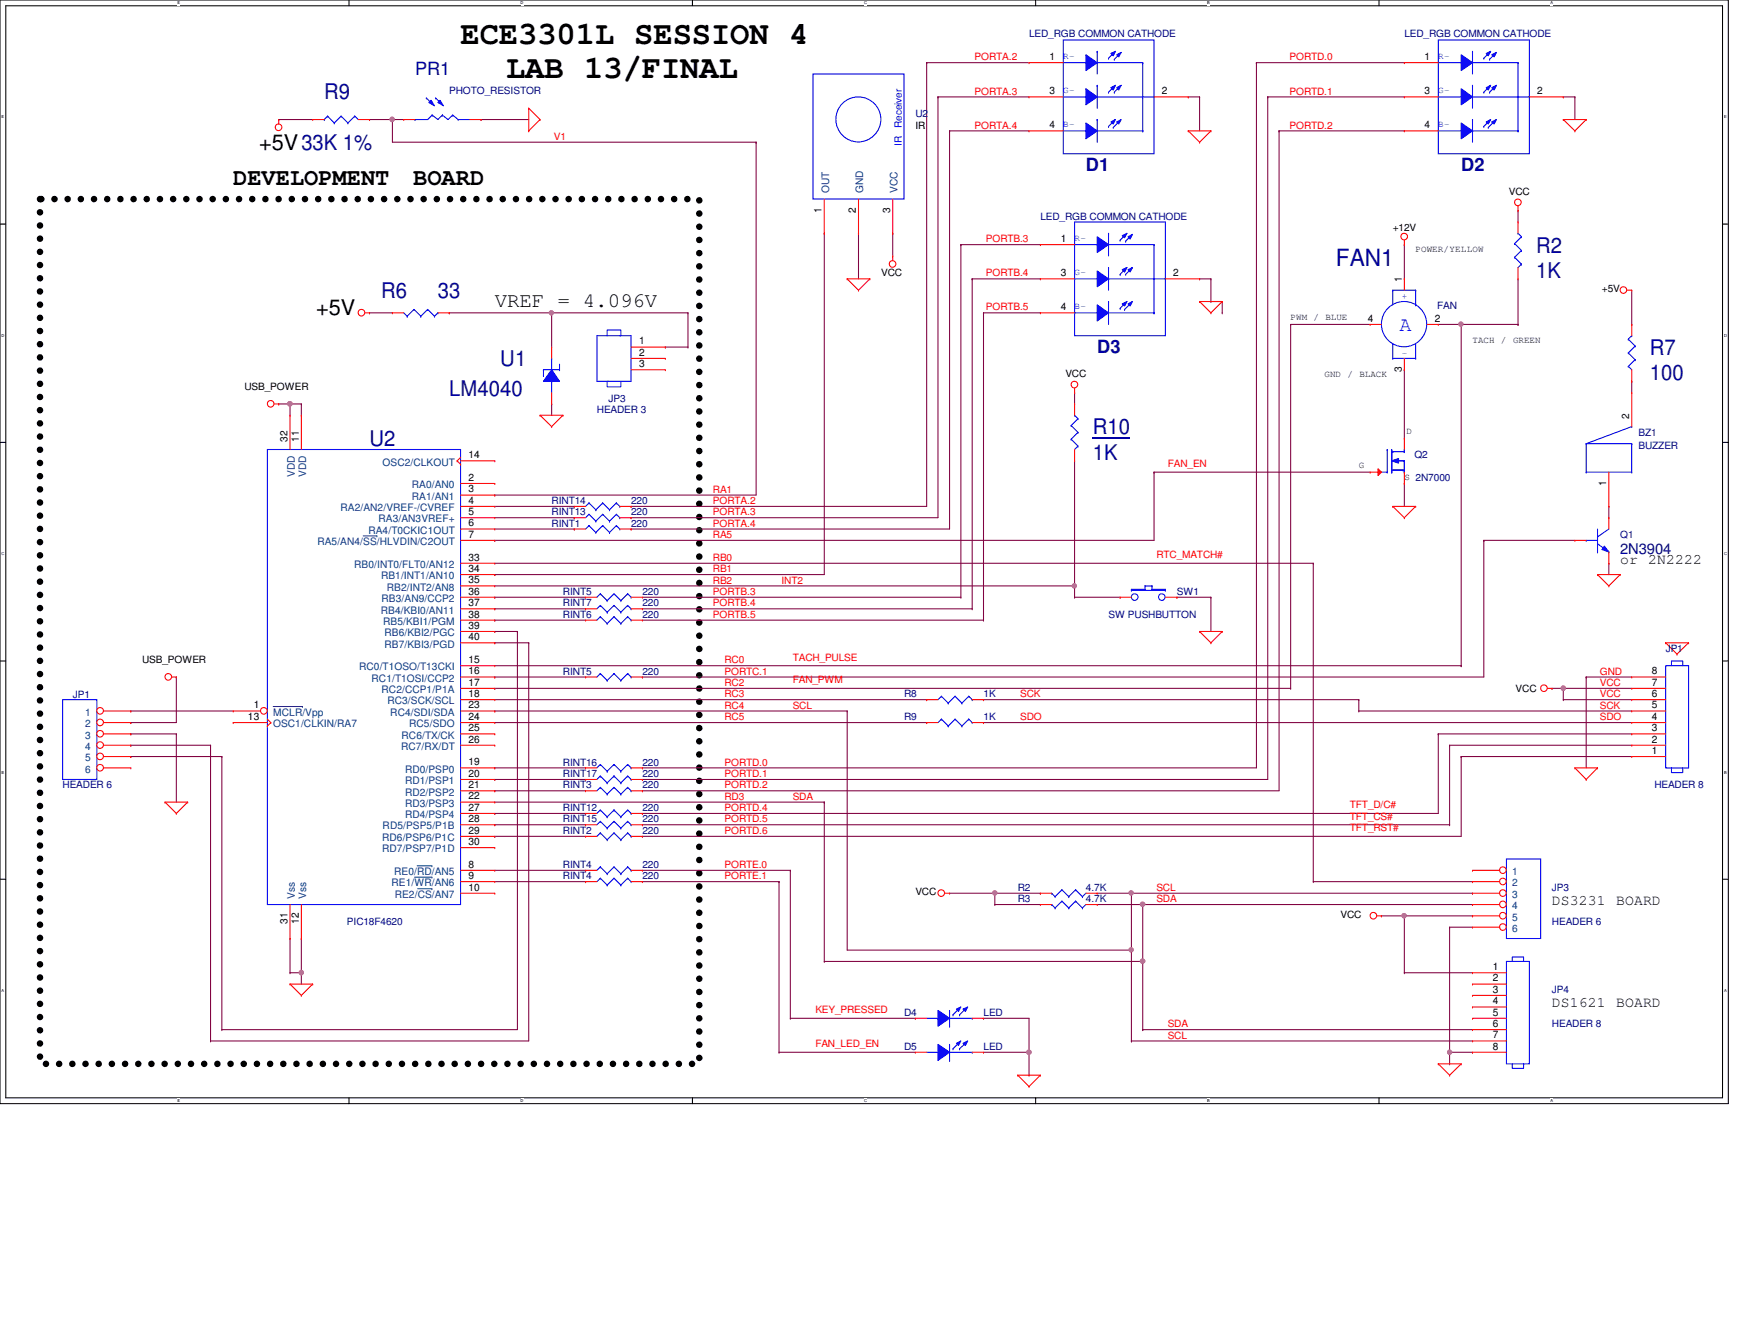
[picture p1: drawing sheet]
<svg xmlns="http://www.w3.org/2000/svg" width="279mm" height="216mm" viewBox="0 0 279 216" stroke-linecap="round" stroke-linejoin="round" font-family="sans-serif">
<defs><g id="words">
<g font-size="5.2">
<text x="74.1" y="7.1">ECE3301L SESSION 4</text>
<text x="81.4" y="12.6">LAB 13/FINAL</text>
</g>
<g font-size="3.8">
<text x="37.5" y="29.8">DEVELOPMENT</text>
<text x="66.5" y="29.8">BOARD</text>
</g>
<text font-size="3.8" fill="#000080" x="214.9" y="42.7">FAN1</text>
<g font-size="3.5" fill="#000080">
<text x="52.2" y="15.9">R9</text>
<text x="247.1" y="40.6">R2</text>
<text x="61.3" y="47.9">R6</text>
<text x="70.4" y="47.9">33</text>
<text x="247.1" y="44.6">1K</text>
<text x="80.5" y="58.9">U1</text>
<text x="265.4" y="57.1">R7</text>
<text x="72.3" y="63.6">LM4040</text>
<text x="265.4" y="61.1">100</text>
<text x="59.4" y="71.7">U2</text>
<text x="175.8" y="69.8">R10</text>
<text x="175.8" y="73.9">1K</text>
</g>
<g font-size="3.5">
<text x="41.7" y="24.1">+5V33K 1%</text>
<text x="50.8" y="50.7">+5V</text>
</g>
<text font-size="3.3" x="79.6" y="49.3">VREF = 4.096V</text>
<text font-size="3.3" fill="#00f" x="225.1" y="53.2">A</text>
<g font-size="2.9" fill="#000080">
<text x="66.8" y="12">PR1</text>
<text x="174.7" y="27.4">D1</text>
<text x="235" y="27.4">D2</text>
<text x="176.5" y="56.7">D3</text>
</g>
<text font-size="2.4" fill="#000080" x="260.6" y="89.1">2N3904</text>
<g font-size="2.4">
<text x="260.6" y="90.6">or</text>
<text x="265.1" y="90.6">2N2222</text>
<text x="249.6" y="145.5">DS3231</text>
<text x="260" y="145.5">BOARD</text>
<text x="249.6" y="161.9">DS1621</text>
<text x="260" y="161.9">BOARD</text>
</g>
<g font-size="1.7">
<text x="168.8" y="9.7">1</text>
<text x="229.2" y="9.7">1</text>
<text x="168.8" y="15.2">3</text>
<text x="186.9" y="15.2">2</text>
<text x="229.2" y="15.2">3</text>
<text x="247.3" y="15.2">2</text>
<text x="168.8" y="20.6">4</text>
<text x="229.2" y="20.6">4</text>
<text x="132.2" y="34.2" transform="rotate(-90 132.2 34.2)">1</text>
<text x="137.7" y="34.2" transform="rotate(-90 137.7 34.2)">2</text>
<text x="143.2" y="34.2" transform="rotate(-90 143.2 34.2)">3</text>
<text x="170.6" y="38.9">1</text>
<text x="170.6" y="44.4">3</text>
<text x="188.7" y="44.4">2</text>
<text x="225.5" y="45.4" transform="rotate(-90 225.5 45.4)">1</text>
<text x="170.6" y="49.9">4</text>
<text x="220" y="51.7">4</text>
<text x="230.8" y="51.7">2</text>
<text x="102.8" y="55.4">1</text>
<text x="102.8" y="57.2">2</text>
<text x="102.8" y="59">3</text>
<text x="225.5" y="59.8" transform="rotate(-90 225.5 59.8)">3</text>
<text x="46.2" y="71" transform="rotate(-90 46.2 71)">32</text>
<text x="48" y="71" transform="rotate(-90 48 71)">11</text>
<text x="262" y="67.3" transform="rotate(-90 262 67.3)">2</text>
<text x="75.4" y="77.3">2</text>
<text x="75.4" y="73.7">14</text>
<text x="75.4" y="79.2">3</text>
<text x="75.4" y="81">4</text>
<text x="75.4" y="82.8">5</text>
<text x="258.4" y="78.1" transform="rotate(-90 258.4 78.1)">1</text>
<text x="75.4" y="84.6">6</text>
<text x="75.4" y="86.4">7</text>
<text x="75.4" y="90.1">33</text>
<text x="75.4" y="91.9">34</text>
<text x="75.4" y="93.8">35</text>
<text x="75.4" y="95.6">36</text>
<text x="75.4" y="97.5">37</text>
<text x="75.4" y="99.3">38</text>
<text x="75.4" y="101.1">39</text>
<text x="75.4" y="102.9">40</text>
<text x="75.4" y="106.6">15</text>
<text x="40.8" y="113.9">1</text>
<text x="75.4" y="113.9">23</text>
<text x="75.4" y="112.1">18</text>
<text x="75.4" y="110.2">17</text>
<text x="75.4" y="108.4">16</text>
<text x="265.7" y="113.9">5</text>
<text x="265.7" y="112.1">6</text>
<text x="265.7" y="110.2">7</text>
<text x="265.7" y="108.4">8</text>
<text x="39.9" y="115.7">13</text>
<text x="75.4" y="119.4">26</text>
<text x="75.4" y="117.6">25</text>
<text x="75.4" y="115.7">24</text>
<text x="265.7" y="119.4">2</text>
<text x="265.7" y="117.6">3</text>
<text x="265.7" y="115.7">4</text>
<text x="75.4" y="123">19</text>
<text x="75.4" y="124.9">20</text>
<text x="265.7" y="121.2">1</text>
<text x="75.4" y="126.7">21</text>
<text x="75.4" y="128.5">22</text>
<text x="75.4" y="130.3">27</text>
<text x="75.4" y="132.2">28</text>
<text x="75.4" y="134">29</text>
<text x="75.4" y="135.8">30</text>
<text x="75.4" y="139.5">8</text>
<text x="75.4" y="141.3">9</text>
<text x="75.4" y="143.2">10</text>
<text x="46.2" y="148.5" transform="rotate(-90 46.2 148.5)">31</text>
<text x="48" y="148.5" transform="rotate(-90 48 148.5)">12</text>
<text x="240.1" y="156">1</text>
<text x="240.1" y="157.8">2</text>
<text x="240.1" y="159.6">3</text>
<text x="240.1" y="161.5">4</text>
<text x="240.1" y="163.3">5</text>
<text x="240.1" y="165.1">6</text>
<text x="240.1" y="166.9">7</text>
<text x="240.1" y="168.7">8</text>
</g>
<g font-size="1.7" fill="#004080">
<text x="133.3" y="31.1" transform="rotate(-90 133.3 31.1)">OUT</text>
<text x="138.9" y="31.1" transform="rotate(-90 138.9 31.1)">GND</text>
<text x="144.4" y="31.1" transform="rotate(-90 144.4 31.1)">VCC</text>
<text x="47.4" y="76.7" transform="rotate(-90 47.4 76.7)">VDD</text>
<text x="49.2" y="76.7" transform="rotate(-90 49.2 76.7)">VDD</text>
<text x="61.6" y="74.8">OSC2/CLKOUT</text>
<text x="54.8" y="82.2">RA2/AN2/VREF-/CVREF</text>
<text x="60.9" y="84">RA3/AN3VREF+</text>
<text x="66.3" y="78.5">RA0/AN0</text>
<text x="66.3" y="80.3">RA1/AN1</text>
<text x="51.1" y="87.6">RA5/AN4/SS/HLVDIN/C2OUT</text>
<text x="59.3" y="85.8">RA4/T0CKIC1OUT</text>
<text x="57" y="91.3">RB0/INT0/FLT0/AN12</text>
<text x="61.3" y="93.1">RB1/INT1/AN10</text>
<text x="62.2" y="95">RB2/INT2/AN8</text>
<text x="61.3" y="98.6">RB4/KBI0/AN11</text>
<text x="61.4" y="96.8">RB3/AN9/CCP2</text>
<text x="61.6" y="100.5">RB5/KBI1/PGM</text>
<text x="57.8" y="107.8">RC0/T1OSO/T13CKI</text>
<text x="61.8" y="102.3">RB6/KBI2/PGC</text>
<text x="61.8" y="104.1">RB7/KBI3/PGD</text>
<text x="59.8" y="109.6">RC1/T1OSI/CCP2</text>
<text x="61.4" y="111.4">RC2/CCP1/P1A</text>
<text x="62.3" y="113.2">RC3/SCK/SCL</text>
<text x="13.7" y="115.1">1</text>
<text x="13.7" y="116.9">2</text>
<text x="13.7" y="118.7">3</text>
<text x="43.9" y="115.1">MCLR/Vpp</text>
<text x="43.9" y="116.9">OSC1/CLKIN/RA7</text>
<text x="62.8" y="115.1">RC4/SDI/SDA</text>
<text x="64.6" y="118.7">RC6/TX/CK</text>
<text x="65.8" y="116.9">RC5/SDO</text>
<text x="13.7" y="120.6">4</text>
<text x="13.7" y="122.4">5</text>
<text x="13.7" y="124.2">6</text>
<text x="64.5" y="120.6">RC7/RX/DT</text>
<text x="65.2" y="124.2">RD0/PSP0</text>
<text x="65.2" y="126.1">RD1/PSP1</text>
<text x="65.2" y="127.9">RD2/PSP2</text>
<text x="65.2" y="129.7">RD3/PSP3</text>
<text x="65.2" y="131.5">RD4/PSP4</text>
<text x="61.5" y="135.2">RD6/PSP6/P1C</text>
<text x="61.5" y="137">RD7/PSP7/P1D</text>
<text x="61.6" y="133.3">RD5/PSP5/P1B</text>
<text x="63" y="142.5">RE1/WR/AN6</text>
<text x="63.4" y="140.7">RE0/RD/AN5</text>
<text x="243.2" y="140.7">1</text>
<text x="243.2" y="142.5">2</text>
<text x="47.4" y="144.5" transform="rotate(-90 47.4 144.5)">Vss</text>
<text x="49.2" y="144.5" transform="rotate(-90 49.2 144.5)">Vss</text>
<text x="63.5" y="144.4">RE2/CS/AN7</text>
<text x="243.2" y="144.4">3</text>
<text x="243.2" y="146.2">4</text>
<text x="243.2" y="148">5</text>
<text x="243.2" y="149.8">6</text>
</g>
<g font-size="1.6" fill="#f00">
<text x="156.8" y="9.7">PORTA.2</text>
<text x="207.4" y="9.7">PORTD.0</text>
<text x="156.8" y="15.2">PORTA.3</text>
<text x="207.4" y="15.2">PORTD.1</text>
<text x="89.1" y="22.5">V1</text>
<text x="156.8" y="20.7">PORTA.4</text>
<text x="207.4" y="20.7">PORTD.2</text>
<text x="158.6" y="38.9">PORTB.3</text>
<text x="158.6" y="44.4">PORTB.4</text>
<text x="158.6" y="49.9">PORTB.5</text>
<text x="187.8" y="75.1">FAN_EN</text>
<text x="114.7" y="81">PORTA.2</text>
<text x="114.7" y="82.8">PORTA.3</text>
<text x="114.7" y="79.2">RA1</text>
<text x="114.7" y="84.7">PORTA.4</text>
<text x="114.7" y="86.5">RA5</text>
<text x="186" y="89.7">RTC_MATCH#</text>
<text x="114.7" y="92">RB1</text>
<text x="114.7" y="95.6">PORTB.3</text>
<text x="114.7" y="93.8">RB2</text>
<text x="114.7" y="90.2">RB0</text>
<text x="125.7" y="93.8">INT2</text>
<text x="114.7" y="97.5">PORTB.4</text>
<text x="114.7" y="99.3">PORTB.5</text>
<text x="116.5" y="106.6">RC0</text>
<text x="127.5" y="106.2">TACH_PULSE</text>
<text x="116.5" y="112.1">RC3</text>
<text x="116.5" y="108.5">PORTC.1</text>
<text x="116.5" y="113.9">RC4</text>
<text x="116.5" y="110.3">RC2</text>
<text x="127.5" y="113.9">SCL</text>
<text x="127.5" y="109.9">FAN_PWM</text>
<text x="164.1" y="112.1">SCK</text>
<text x="257.3" y="113.9">SCK</text>
<text x="257.3" y="112.1">VCC</text>
<text x="257.3" y="108.5">GND</text>
<text x="257.3" y="110.3">VCC</text>
<text x="116.5" y="115.8">RC5</text>
<text x="164.1" y="115.8">SDO</text>
<text x="257.3" y="115.8">SDO</text>
<text x="116.5" y="123.1">PORTD.0</text>
<text x="116.5" y="124.9">PORTD.1</text>
<text x="116.5" y="130.4">PORTD.4</text>
<text x="116.5" y="126.7">PORTD.2</text>
<text x="116.5" y="128.6">RD3</text>
<text x="127.5" y="128.6">SDA</text>
<text x="217.1" y="130">TFT_D/C#</text>
<text x="217.1" y="131.8">TFT_CS#</text>
<text x="116.5" y="132.2">PORTD.5</text>
<text x="116.5" y="134.1">PORTD.6</text>
<text x="217.1" y="133.6">TFT_RST#</text>
<text x="116.5" y="139.5">PORTE.0</text>
<text x="116.5" y="141.4">PORTE.1</text>
<text x="186" y="143.2">SCL</text>
<text x="186" y="145">SDA</text>
<text x="131.1" y="162.9">KEY_PRESSED</text>
<text x="187.8" y="167">SCL</text>
<text x="187.8" y="165.1">SDA</text>
<text x="131.1" y="168.4">FAN_LED_EN</text>
</g>
<g font-size="1.6" fill="#000080">
<text x="165.5" y="6">LED_RGB COMMON CATHODE</text>
<text x="225.9" y="6">LED_RGB COMMON CATHODE</text>
<text x="72.3" y="15.2">PHOTO_RESISTOR</text>
<text x="147.2" y="18.8">U2</text>
<text x="167.3" y="35.3">LED_RGB COMMON CATHODE</text>
<text x="231.2" y="49.7">FAN</text>
<text x="97.9" y="64.6">JP3</text>
<text x="96" y="66.4">HEADER 3</text>
<text x="263.6" y="70">BZ1</text>
<text x="227.5" y="73.7">Q2</text>
<text x="263.6" y="72.2">BUZZER</text>
<text x="88.7" y="82.8">RINT13</text>
<text x="88.7" y="81">RINT14</text>
<text x="101.5" y="82.8">220</text>
<text x="101.5" y="81">220</text>
<text x="88.7" y="84.7">RINT1</text>
<text x="101.5" y="84.7">220</text>
<text x="260.6" y="86.5">Q1</text>
<text x="90.6" y="95.6">RINT5</text>
<text x="103.3" y="95.6">220</text>
<text x="189.3" y="95.6">SW1</text>
<text x="90.6" y="99.3">RINT6</text>
<text x="90.6" y="97.5">RINT7</text>
<text x="103.3" y="99.3">220</text>
<text x="103.3" y="97.5">220</text>
<text x="178.3" y="99.3">SW PUSHBUTTON</text>
<text x="267.9" y="104.8">JP1</text>
<text x="11.7" y="112.3">JP1</text>
<text x="90.6" y="108.5">RINT5</text>
<text x="103.3" y="108.5">220</text>
<text x="145.4" y="112.1">R8</text>
<text x="158.2" y="112.1">1K</text>
<text x="145.4" y="115.7">R9</text>
<text x="158.2" y="115.7">1K</text>
<text x="90.6" y="123.1">RINT16</text>
<text x="90.6" y="124.9">RINT17</text>
<text x="103.3" y="123.1">220</text>
<text x="103.3" y="124.9">220</text>
<text x="10.1" y="126.7">HEADER 6</text>
<text x="90.6" y="130.4">RINT12</text>
<text x="90.6" y="126.7">RINT3</text>
<text x="103.3" y="126.7">220</text>
<text x="103.3" y="130.4">220</text>
<text x="266.1" y="126.7">HEADER 8</text>
<text x="90.6" y="134">RINT2</text>
<text x="90.6" y="132.2">RINT15</text>
<text x="103.3" y="134">220</text>
<text x="103.3" y="132.2">220</text>
<text x="90.6" y="139.5">RINT4</text>
<text x="90.6" y="141.4">RINT4</text>
<text x="103.3" y="139.5">220</text>
<text x="103.3" y="141.4">220</text>
<text x="163.7" y="143.2">R2</text>
<text x="174.7" y="143.2">4.7K</text>
<text x="249.6" y="143.2">JP3</text>
<text x="55.8" y="148.7">PIC18F4620</text>
<text x="163.7" y="145">R3</text>
<text x="174.7" y="145">4.7K</text>
<text x="249.6" y="148.7">HEADER 6</text>
<text x="249.6" y="159.6">JP4</text>
<text x="145.4" y="163.3">D4</text>
<text x="158.2" y="163.3">LED</text>
<text x="249.6" y="165.1">HEADER 8</text>
<text x="145.4" y="168.8">D5</text>
<text x="158.2" y="168.8">LED</text>
</g>
<g font-size="1.6" fill="#00f">
<text x="145.1" y="23.4" transform="rotate(-90 145.1 23.4)">IR</text>
<text x="145.1" y="20.6" transform="rotate(-90 145.1 20.6)">Receiver</text>
</g>
<g font-size="1.6">
<text x="147.2" y="20.7">IR</text>
<text x="242.7" y="31.3">VCC</text>
<text x="224" y="37.1">+12V</text>
<text x="141.7" y="44.4">VCC</text>
<text x="257.7" y="47">+5V</text>
<text x="39.3" y="62.7">USB_POWER</text>
<text x="171.4" y="60.5">VCC</text>
<text x="22.9" y="106.6">USB_POWER</text>
<text x="243.8" y="111.2">VCC</text>
<text x="147.2" y="143.9">VCC</text>
<text x="215.6" y="147.6">VCC</text>
</g>
<g font-size="1.5" fill="#00f">
<text x="171" y="9.5">R-</text>
<text x="231.4" y="9.5">R-</text>
<text x="171" y="14.9">G-</text>
<text x="231.4" y="14.9">G-</text>
<text x="171" y="20.4">B-</text>
<text x="231.4" y="20.4">B-</text>
<text x="172.8" y="38.7">R-</text>
<text x="172.8" y="44.2">G-</text>
<text x="172.8" y="49.7">B-</text>
<text x="225.5" y="48">+</text>
<text x="225.5" y="57.2">-</text>
</g>
<g font-size="1.5">
<text x="227.7" y="40.6">POWER/YELLOW</text>
<text x="207.6" y="51.5">PWM / BLUE</text>
<text x="236.9" y="55.2">TACH /</text>
<text x="243.4" y="55.2">GREEN</text>
<text x="213.1" y="60.7">GND / BLACK</text>
<text x="226.2" y="69.8">D</text>
<text x="218.6" y="75.3">G</text>
<text x="225.9" y="77.1">S 2N7000</text>
</g>
<g font-size=".6">
<text x="28.5" y=".7">E</text>
<text x="83.7" y=".7">D</text>
<text x="139" y=".7">C</text>
<text x="194.2" y=".7">B</text>
<text x="249.4" y=".7">A</text>
<text x=".3" y="19">E</text>
<text x="277.3" y="19">E</text>
<text x=".3" y="54.1">D</text>
<text x="277.3" y="54.1">D</text>
<text x=".3" y="89.2">C</text>
<text x="277.3" y="89.2">C</text>
<text x=".3" y="124.4">B</text>
<text x="277.3" y="124.4">B</text>
<text x=".3" y="159.5">A</text>
<text x="277.3" y="159.5">A</text>
<text x="28.5" y="177.2">E</text>
<text x="83.7" y="177.2">D</text>
<text x="139" y="177.2">C</text>
<text x="194.2" y="177.2">B</text>
<text x="249.4" y="177.2">A</text>
</g>
</g></defs>
<path d="M0 0h278v177.4h-278zM.9 .9h276.2v175.6h-276.2z" fill="none" stroke="#000" stroke-width=".17"/>
<g fill="#fff">
<path d="M28.5 .1h.5v.7h-.5z"/>
<path d="M28.5 176.6h.5v.7h-.5z"/>
</g>
<path d="M56.1 0v.9M56.1 176.5v.9" fill="none" stroke="#000" stroke-width=".17"/>
<g fill="#fff">
<path d="M83.7 .1h.5v.7h-.5z"/>
<path d="M83.7 176.6h.5v.7h-.5z"/>
</g>
<path d="M111.4 0v.9M111.4 176.5v.9" fill="none" stroke="#000" stroke-width=".17"/>
<g fill="#fff">
<path d="M139 .1h.4v.7h-.4z"/>
<path d="M139 176.6h.4v.7h-.4z"/>
</g>
<path d="M166.6 0v.9M166.6 176.5v.9" fill="none" stroke="#000" stroke-width=".17"/>
<g fill="#fff">
<path d="M194.2 .1h.4v.7h-.4z"/>
<path d="M194.2 176.6h.4v.7h-.4z"/>
</g>
<path d="M221.8 0v.9M221.8 176.5v.9" fill="none" stroke="#000" stroke-width=".17"/>
<g fill="#fff">
<path d="M249.4 .1h.4v.7h-.4z"/>
<path d="M249.4 176.6h.4v.7h-.4z"/>
<path d="M.3 18.5h.4v.7h-.4z"/>
<path d="M277.3 18.5h.4v.7h-.4z"/>
<path d="M.3 53.6h.4v.7h-.4z"/>
<path d="M277.3 53.6h.5v.7h-.5z"/>
</g>
<path d="M0 36h.9M277.1 36h.9" fill="none" stroke="#000" stroke-width=".17"/>
<g fill="#fff">
<path d="M.3 88.6h.4v.8h-.4z"/>
<path d="M277.3 88.6h.5v.8h-.5z"/>
</g>
<path d="M0 71.1h.9M277.1 71.1h.9" fill="none" stroke="#000" stroke-width=".17"/>
<g fill="#fff">
<path d="M.3 123.8h.4v.7h-.4z"/>
<path d="M277.3 123.8h.4v.7h-.4z"/>
</g>
<path d="M0 106.3h.9M277.1 106.3h.9" fill="none" stroke="#000" stroke-width=".17"/>
<g fill="#fff">
<path d="M.3 158.9h.3v.7h-.3z"/>
<path d="M277.3 158.9h.4v.7h-.4z"/>
</g>
<path d="M0 141.4h.9M277.1 141.4h.9" fill="none" stroke="#000" stroke-width=".17"/>
<path d="M6.4 32h106.1v139h-106.1z" fill="none" stroke="#000" stroke-width="1.1" stroke-dasharray="0 2.1"/>
<g fill="none" stroke="#800040" stroke-width=".17">
<path d="M44.8 64.9h.1M44.8 64.9h3.7M46.7 64.9h.1M79.6 130.8h.1M79.6 130.8h14.6M46.7 156.4h.1M46.7 156.4h1.8M48.5 156.4h.1M48.5 150.9h.1M48.5 150.9v7.3M233.2 171h.1M236.9 169.2h.1"/>
<path d="M236.9 169.2h-3.7v1.8"/>
</g>
<circle cx="48.5" cy="156.4" r=".35" fill="#f0f"/>
<circle cx="48.5" cy="156.4" r=".35" fill="none" stroke="#f0f" stroke-width=".17"/>
<g fill="none" stroke="#800040" stroke-width=".17">
<path d="M46.7 64.9h.1M46.7 64.9v1.9M48.5 64.9h.1M48.5 64.9v1.9M21 116.2h.1M21 119.8h.1M21 114.3h.1M21 118h.1M21 119.8h12.9M21 114.3h16.5M21 118h7.4M28.4 108.8h.1"/>
<path d="M28.4 118h.1M28.4 108.8v7.4h-7.4M28.4 118v10.9M33.9 119.8h.1M33.9 119.8v47.5M79.6 103.3h.1M79.6 101.5h.1M79.6 103.3h5.4M79.6 101.5h3.6M83.2 101.5h.1M83.2 101.5v64M85 103.3h.1"/>
<path d="M85 103.3v64h-51.1M21 121.6h.1M21 121.6h14.7M35.7 121.6h.1M35.7 121.6v43.9M33.9 167.3h.1"/>
</g>
<circle cx="46.6" cy="64.9" r=".37" fill="#f0f"/>
<circle cx="46.6" cy="64.9" r=".37" fill="none" stroke="#f0f" stroke-width=".17"/>
<g fill="none" stroke="#800040" stroke-width=".17">
<path d="M202.1 10.1h.1M202.1 10.1h23.8M59.4 50.3h.1M59.4 50.3h3.7M72.3 50.3h.1M72.3 50.3h38.4M88.7 50.3h.1M88.7 50.3v5.5M110.7 50.3h.1M88.7 64.9h.1M88.7 64.9v1.9M79.6 96h.1"/>
<path d="M79.6 92.4h.1M79.6 96h14.6M79.6 92.4h53M79.6 112.5h69.5M79.6 116.2h69.5M149.1 112.5h.1M149.1 116.2h.1M79.6 125.3h.1M79.6 125.3h14.6M46.7 150.9h.1M46.7 150.9v5.5M35.7 165.5h.1"/>
<path d="M35.7 165.5h47.5"/>
</g>
<circle cx="88.7" cy="50.3" r=".34" fill="#f0f"/>
<circle cx="88.7" cy="50.3" r=".34" fill="none" stroke="#f0f" stroke-width=".17"/>
<g fill="none" stroke="#800040" stroke-width=".17">
<path d="M149.1 10.1h.1M149.1 10.1h16.4M149.1 10.1v71.3h-47.6M150.9 15.6h.1M150.9 15.6h14.6M150.9 15.6v67.6h-49.4M202.1 10.1h.1M202.1 10.1v113.3h-98.8M203.9 15.6h.1M203.9 15.6h22M251.5 15.6h.1M251.5 15.6h1.8"/>
<path d="M253.3 15.6h.1M253.3 15.6v3.6M152.7 21h.1M152.7 21h12.8M152.7 21v64h-51.2M154.6 39.3h.1M154.6 39.3h12.7M154.6 39.3v56.7M79.6 99.7h.1M79.6 97.9h.1M79.6 99.7h14.6M79.6 97.9h14.6"/>
<path d="M79.6 81.4h12.8M79.6 83.2h12.8M79.6 85h12.8M92.4 81.4h.1M92.4 83.2h.1M92.4 85h.1M101.5 81.4h.1M101.5 83.2h.1M101.5 85h.1M158.2 116.2h.1M158.2 112.5h.1M158.2 116.2h104.3"/>
<path d="M158.2 112.5h60.4M218.6 114.3h.1M218.6 112.5h.1M218.6 114.3h43.9M218.6 112.5v1.8M231.4 118h.1M231.4 118v12.8h-128.1M233.2 119.8v12.8M249.6 110.7h.1M249.6 110.7h1.9M251.5 112.5h.1M251.5 110.7h.1"/>
<path d="M251.5 112.5h11M251.5 110.7v1.8M79.6 132.6h.1M79.6 123.4h.1M79.6 123.4h14.6M79.6 132.6h14.6M103.3 123.4h.1M103.3 130.8h.1M103.3 132.6h.1M103.3 132.6h129.9M233.2 132.6h.1M235 121.6h.1"/>
<path d="M235 121.6v12.9M235 121.6h27.5"/>
</g>
<circle cx="251.4" cy="110.6" r=".35" fill="#f0f"/>
<circle cx="251.4" cy="110.6" r=".35" fill="none" stroke="#f0f" stroke-width=".17"/>
<g fill="none" stroke="#800040" stroke-width=".17">
<path d="M203.9 15.6h.1M203.9 15.6v109.7h-100.6M132.6 37.5h.1M132.6 37.5v54.9M138.1 37.5h.1M138.1 37.5v7.3M143.6 37.5h.1M143.6 37.5v3.6M205.7 21h.1M205.7 21v106.1h-102.4M205.7 21h20.2M107 55.8h.1"/>
<path d="M107 55.8h3.7M110.7 55.8h.1M110.7 50.3v5.5M156.4 44.8h.1M156.4 44.8v53.1M156.4 44.8h10.9M158.2 50.3h.1M158.2 50.3h9.1M158.2 50.3v49.4M262.5 61.3h.1M262.5 61.3v1.8M103.3 96h51.3"/>
<path d="M103.3 97.9h53.1M103.3 99.7h54.9M154.6 96h.1M156.4 97.9h.1M158.2 99.7h.1M238.7 86.9h.1M238.7 86.9v21.9h-135.4M238.7 86.9h14.6M258.8 81.4h.1M258.8 90.6h.1M258.8 81.4v1.8M258.8 90.6v1.8"/>
<path d="M79.6 108.8h.1M79.6 108.8h14.6M79.6 107h155.4M103.3 108.8h.1M231.4 118h.1M231.4 118h31.1M233.2 119.8h.1M233.2 119.8h29.3M235 107h.1M251.5 110.7h.1M251.5 110.7h11M255.1 108.8h.1"/>
<path d="M255.1 108.8h7.4M255.1 108.8v14.6M79.6 134.5h.1M79.6 127.1h.1M79.6 134.5h14.6M79.6 127.1h14.6M103.3 134.5h.1M103.3 127.1h.1M103.3 125.3h.1M103.3 134.5h131.7M152.7 143.6h14.6M160 143.6h.1"/>
<path d="M160 145.4h.1M160 145.4h7.3M160 143.6v1.8M167.3 143.6h.1"/>
</g>
<circle cx="160" cy="143.5" r=".34" fill="#f0f"/>
<circle cx="160" cy="143.5" r=".34" fill="none" stroke="#f0f" stroke-width=".17"/>
<path d="M233.2 149.1v20.1M182 167.3h.1M182 167.3h54.9M233.2 169.2h.1" fill="none" stroke="#800040" stroke-width=".17"/>
<circle cx="233.2" cy="169.2" r=".34" fill="#f0f"/>
<circle cx="233.2" cy="169.2" r=".34" fill="none" stroke="#f0f" stroke-width=".17"/>
<path d="M222.2 147.2h.1M222.2 147.2h3.7M225.9 156.4h.1M225.9 147.2h.1M225.9 156.4h11M225.9 147.2v9.2M233.2 149.1h.1M233.2 149.1h3.7" fill="none" stroke="#800040" stroke-width=".17"/>
<circle cx="225.8" cy="147.2" r=".35" fill="#f0f"/>
<circle cx="225.8" cy="147.2" r=".35" fill="none" stroke="#f0f" stroke-width=".17"/>
<path d="M176.5 145.4h7.3M176.5 143.6h60.4M182 143.6h.1M182 152.7h.1M182 143.6v9.1M183.8 145.4h.1M225.9 147.2h11M236.9 147.2h.1M236.9 143.6h.1M183.8 165.5h.1M183.8 165.5h53.1" fill="none" stroke="#800040" stroke-width=".17"/>
<circle cx="181.9" cy="143.5" r=".34" fill="#f0f"/>
<circle cx="181.9" cy="143.5" r=".34" fill="none" stroke="#f0f" stroke-width=".17"/>
<path d="M183.8 154.6h.1M236.9 145.4h.1M236.9 145.4h-53.1v9.2" fill="none" stroke="#800040" stroke-width=".17"/>
<circle cx="183.8" cy="145.4" r=".36" fill="#f0f"/>
<circle cx="183.8" cy="145.4" r=".36" fill="none" stroke="#f0f" stroke-width=".17"/>
<path d="M136.3 152.7h45.7M182 152.7h.1" fill="none" stroke="#800040" stroke-width=".17"/>
<circle cx="181.9" cy="152.7" r=".34" fill="#f0f"/>
<circle cx="181.9" cy="152.7" r=".34" fill="none" stroke="#f0f" stroke-width=".17"/>
<path d="M132.6 154.6h.1M132.6 154.6h51.2M182 152.7v14.6M182 167.3h.1" fill="none" stroke="#800040" stroke-width=".17"/>
<circle cx="183.8" cy="154.5" r=".36" fill="#f0f"/>
<circle cx="183.8" cy="154.5" r=".36" fill="none" stroke="#f0f" stroke-width=".17"/>
<g fill="none" stroke="#800040" stroke-width=".17">
<path d="M191.1 15.6h.1M191.1 15.6h1.9M193 15.6h.1M193 15.6v5.4M225.9 39.3h.1M225.9 39.3v5.5M193 44.8h.1M193 44.8h1.8M194.8 48.5h.1M194.8 44.8h.1M194.8 48.5h1.8v1.8M194.8 44.8v3.7"/>
<path d="M196.6 50.3h.1M207.6 52.2h.1M207.6 52.2h12.8M207.6 52.2v58.5M225.9 59.4h.1M225.9 59.4v11M231.4 52.2h3.6M235 52.2h.1M235 52.2v54.8M262.5 52.2h.1M262.5 46.7v5.5M185.6 75.9h.1"/>
<path d="M185.6 75.9h34.8M185.6 75.9v11h-106M225.9 77.7h.1M225.9 77.7v3.7M79.6 86.9h.1M79.6 114.3h.1M79.6 110.7h.1M79.6 114.3h56.7M79.6 110.7h128M136.3 114.3h.1M136.3 114.3v38.4M207.6 110.7h.1"/>
<path d="M235 107h.1M79.6 128.9h53M132.6 128.9h.1M132.6 128.9v25.7M183.8 154.6v10.9M183.8 165.5h.1"/>
</g>
<circle cx="235" cy="52.1" r=".34" fill="#f0f"/>
<circle cx="235" cy="52.1" r=".34" fill="none" stroke="#f0f" stroke-width=".17"/>
<g fill="none" stroke="#800040" stroke-width=".17">
<path d="M235 52.2h9.2M244.2 52.2h.1M103.3 139.9h23.8M127.1 139.9h.1M127.1 139.9v23.8M127.1 163.7h.1M127.1 163.7h20.1M147.2 163.7h.1M158.2 163.7h.1M158.2 163.7h7.3v9.1M158.2 169.2h7.3M165.5 169.2h.1"/>
<path d="M165.5 172.8h.1"/>
</g>
<circle cx="165.5" cy="169.2" r=".36" fill="#f0f"/>
<circle cx="165.5" cy="169.2" r=".36" fill="none" stroke="#f0f" stroke-width=".17"/>
<g fill="none" stroke="#800040" stroke-width=".17">
<path d="M59.4 19.2h.1M59.4 19.2h3.7M244.2 33.9h.1M244.2 33.9v1.8M244.2 52.2h.1M244.2 44.8v7.4M79.6 139.9h14.6M94.2 139.9h.1M79.6 141.7h14.6M94.2 141.7h.1M103.3 141.7h22M125.3 141.7h.1"/>
<path d="M125.3 141.7v27.5M125.3 169.2h.1M125.3 169.2h21.9"/>
</g>
<circle cx="63.1" cy="19.2" r=".35" fill="#f0f"/>
<circle cx="63.1" cy="19.2" r=".35" fill="none" stroke="#f0f" stroke-width=".17"/>
<g fill="none" stroke="#800040" stroke-width=".17">
<path d="M44.8 19.2h.1M44.8 19.2h5.5M63.1 19.2h.1M63.1 19.2h1.8M63.1 19.2v3.7h58.5M77.4 19.2h.1M77.4 19.2h7.6M121.6 22.9h.1M121.6 22.9v56.7h-42M79.6 79.6h.1M172.8 63.1h.1M172.8 63.1v1.8"/>
<path d="M172.8 74.1v20.1M79.6 90.6h131.6M79.6 94.2h93.2M172.8 94.2h.1M172.8 96h7.4M180.2 96h.1M189.3 96h.1M189.3 96h5.5M194.8 96h.1M194.8 96v5.5M211.2 90.6h.1M211.2 90.6v51.1"/>
<path d="M211.2 141.7h.1M211.2 141.7h25.7M236.9 141.7h.1"/>
</g>
<circle cx="172.8" cy="94.2" r=".34" fill="#f0f"/>
<circle cx="172.8" cy="94.2" r=".34" fill="none" stroke="#f0f" stroke-width=".17"/>
<path d="M172.8 96h.1M172.8 94.2v1.8" fill="none" stroke="#800040" stroke-width=".17"/>
<g fill="none" stroke="#f00" stroke-width=".17">
<path d="M44.8 19.2h.1M44.8 19.2v.7M85 17.4h.1M85 17.4v3.6M85 17.4l1.9 1.8M86.9 19.2h.1M86.9 19.2l-1.9 1.8M251.5 19.2h.1M251.5 19.2h3.6M251.5 19.2l1.8 1.8M255.1 19.2h.1M255.1 19.2l-1.8 1.8"/>
<path d="M85 21h.1M132.6 37.5h.1M132.6 32v5.5M138.1 37.5h.1M138.1 32v5.5M143.6 37.5h.1M143.6 32v5.5M191.1 21h.1M191.1 21h3.7M191.1 21l1.9 1.9M193 22.9h.1M194.8 21h.1"/>
<path d="M194.8 21l-1.8 1.9M225.9 39.3h.1M225.9 38.6v.7M244.2 33.9h.1M244.2 33.1v.8M253.3 21h.1M58.7 50.3h.7M59.4 50.3h.1M101.5 55.8h5.5M101.5 57.6h5.5M101.5 59.4h5.5M107 55.8h.1"/>
<path d="M107 57.6h.1M107 59.4h.1M136.3 44.8h.1M136.3 44.8h3.6M136.3 44.8l1.8 1.9M138.1 46.7h.1M139.9 44.8h.1M139.9 44.8l-1.8 1.9M143.6 41.1h.1M143.6 41.1v.8M193 48.5h.1M193 48.5h3.6"/>
<path d="M193 48.5l1.8 1.8M194.8 50.3h.1M196.6 48.5h.1M196.6 48.5l-1.8 1.8M261.7 46.7h.8M262.5 46.7h.1M44.1 64.9h.7M44.8 64.9h.1M86.9 66.8h.1M86.9 66.8h3.7M86.9 66.8l1.8 1.8M88.7 68.6h.1"/>
<path d="M90.6 66.8h.1M90.6 66.8l-1.9 1.8M172.8 63.1h.1M172.8 62.4v.7M180.2 96h.1M180.2 96h1.8M187.5 96h1.8M189.3 96h.1M224 81.4h.1M224 81.4h3.7M224 81.4l1.9 1.8M225.9 83.2h.1"/>
<path d="M227.7 81.4h.1M227.7 81.4l-1.8 1.8M257 92.4h.1M257 92.4h3.6M257 92.4l1.8 1.8M258.8 94.2h.1M260.6 92.4h.1M260.6 92.4l-1.8 1.8M27.6 108.8h.8M28.4 108.8h.1M193 101.5h.1M193 101.5h3.6"/>
<path d="M193 101.5l1.8 1.8M194.8 103.3h.1M196.6 101.5h.1M196.6 101.5l-1.8 1.8M248.9 110.7h.7M249.6 110.7h.1M267.9 103.3h.1M267.9 103.3h3.7M267.9 103.3l1.8 1.9M269.7 105.2h.1M271.6 103.3h.1M271.6 103.3l-1.9 1.9"/>
<path d="M26.5 128.9h.1M26.5 128.9h3.7M26.5 128.9l1.9 1.9M28.4 130.8h.1M30.2 128.9h.1M30.2 128.9l-1.8 1.9M94.2 130.8h.1M94.2 130.8h1.8M101.5 130.8h1.8M103.3 130.8h.1M253.3 123.4h.1M253.3 123.4h3.7"/>
<path d="M253.3 123.4l1.8 1.9M255.1 125.3h.1M257 123.4h.1M257 123.4l-1.9 1.9M46.7 158.2h.1M46.7 158.2h3.6M46.7 158.2l1.8 1.8M50.3 158.2h.1M50.3 158.2l-1.8 1.8M152 143.6h.7M152.7 143.6h.1M221.5 147.2h.7"/>
<path d="M222.2 147.2h.1M236.9 156.4h.1M236.9 158.2h.1M236.9 158.2h5.4M236.9 156.4h5.4M48.5 160h.1M163.7 172.8h.1M163.7 172.8h3.6M163.7 172.8l1.8 1.9M165.5 174.7h.1M167.3 172.8h.1M167.3 172.8l-1.8 1.9"/>
<path d="M231.4 171h.1M231.4 171h3.6M231.4 171l1.8 1.8M233.2 172.8h.1M235 171h.1M235 171l-1.8 1.8M236.9 160h.1M236.9 161.9h.1M236.9 163.7h.1M236.9 165.5h.1M236.9 167.3h.1M236.9 169.2h.1"/>
<path d="M236.9 160h5.4M236.9 161.9h5.4M236.9 163.7h5.4M236.9 165.5h5.4M236.9 167.3h5.4M236.9 169.2h5.4"/>
<circle cx="44.8" cy="20.5" r=".54"/>
<circle cx="225.9" cy="38" r=".54"/>
<circle cx="244.2" cy="32.5" r=".54"/>
<circle cx="58.1" cy="50.3" r=".54"/>
<circle cx="143.6" cy="42.4" r=".54"/>
<circle cx="261.1" cy="46.6" r=".54"/>
<circle cx="43.5" cy="64.9" r=".54"/>
<circle cx="172.8" cy="61.8" r=".54"/>
<circle cx="27.1" cy="108.8" r=".54"/>
<circle cx="248.3" cy="110.6" r=".54"/>
<circle cx="151.4" cy="143.6" r=".54"/>
<circle cx="220.9" cy="147.2" r=".54"/>
</g>
<g fill="none" stroke="#00f" stroke-width=".17">
<path d="M130.8 11.9h14.6v20.1h-14.6zM96 54h5.5v7.3h-5.5zM97.7 54v-1h2.2v1h-.2M97.9 61.3h-.2v.9h2.2v-.9M182 94.7h.1M182 94.9h.1M182 94.9h5.5M182 94.7h2.2M182 94.7v.2M184.2 94.2h.1M184.2 94.7h.1M184.2 94.2h1.1"/>
<path d="M184.2 94.2v.5M185.3 94.7h.1M185.3 94.2h.1M185.3 94.7h2.2M185.3 94.2v.5M187.5 94.9h.1M187.5 94.7h.1M187.5 94.7v.2M255.1 86.9h.1M255.1 86.9h1.9M257 86.3h.1M257 88.7h.1"/>
<path d="M257 87.4l1.8 1.3M257 85v3.7M258.8 88.7h.1M258.8 85l-1.8 1.3M96.6 130.2h.1M96.6 130.2l-.6 .6M96.6 130.2l1.1 1.1M97.7 131.3h.1M98.8 130.2h.1M98.8 130.2l-1.1 1.1M98.8 130.2l1.1 1.1M99.9 131.3h.1"/>
<path d="M101 130.2h.1M101 130.2l-1.1 1.1M101 130.2l.5 .6M101.5 130.8h.1M242.3 154.6h3.7v16.4h-3.7zM243.2 154.6v-.8h1.9v.8M243.2 171v.7h1.9v-.7"/>
<circle cx="138.1" cy="19.2" r="3.6"/>
<circle cx="182.5" cy="96" r=".54"/>
<circle cx="186.9" cy="96" r=".54"/>
</g>
<path d="M258.1 87.8l.7 .9-1.1-.4z" fill="#00f"/>
<g fill="none" stroke="#00f" stroke-width=".17">
<path d="M261.9 58.9h.1M261.9 56.7h.1M261.9 54.5h.1M261.9 58.9l.6 .5M261.9 56.7l1.1 1.1M261.9 54.5l1.1 1.1M262.5 54h.1M262.5 54l-.6 .5M263 57.8h.1M263 55.6h.1M263 57.8l-1.1 1.1M263 55.6l-1.1 1.1"/>
<path d="M94.7 82.7h.1M94.7 84.5h.1M94.7 82.7l-.5 .5M94.7 82.7l1.1 1.1M94.7 84.5l-.5 .5M94.7 84.5l1.1 1.1M95.8 83.8h.1M95.8 85.6h.1M96.9 82.7h.1M96.9 84.5h.1M96.9 82.7l-1.1 1.1M96.9 82.7l1.1 1.1"/>
<path d="M96.9 84.5l-1.1 1.1M96.9 84.5l1.1 1.1M98 83.8h.1M98 85.6h.1M99.1 82.7h.1M99.1 84.5h.1M99.1 82.7l-1.1 1.1M99.1 82.7l.6 .5M99.1 84.5l-1.1 1.1M99.1 84.5l.6 .5M99.7 83.2h.1M99.7 85h.1"/>
<path d="M258.1 87.8l.7 .9-1.1-.4zM10.1 112.5h5.5v12.8h-5.5zM96.6 108.3h.1M96.6 108.3l-.6 .5M96.6 108.3l1.1 1.1M97.7 109.4h.1M98.8 108.3h.1M98.8 108.3l-1.1 1.1M98.8 108.3l1.1 1.1M99.9 109.4h.1M101 108.3h.1M101 108.3l-1.1 1.1"/>
<path d="M101 108.3l.5 .5M101.5 108.8h.1M96.6 126.6h.1M96.6 126.6l-.6 .5M96.6 126.6l1.1 1.1M97.7 127.7h.1M98.8 126.6h.1M98.8 126.6l-1.1 1.1M98.8 126.6l1.1 1.1M99.9 127.7h.1M101 126.6h.1M101 126.6l-1.1 1.1"/>
<path d="M101 126.6l.5 .5M101.5 127.1h.1M169.2 143.6h.1M169.2 143.6l.5 .5M169.7 144.1h.1M170.8 143h.1M170.8 143l1.1 1.1M170.8 143l-1.1 1.1M171.9 144.1h.1M173 143h.1M173 143l1.1 1.1M173 143l-1.1 1.1"/>
<path d="M174.1 144.1h.1M174.7 143.6l-.6 .5"/>
</g>
<g fill="none" stroke="#f00" stroke-width=".17">
<path d="M262.5 52.2h.1M262.5 52.2v1.8M262.5 59.4v1.9M262.5 61.3h.1M92.4 83.2h.1M92.4 85h.1M92.4 83.2h1.8M92.4 85h1.8M99.7 83.2h1.8M99.7 85h1.8M101.5 83.2h.1M101.5 85h.1"/>
<path d="M253.3 86.9h.1M253.3 86.9h1.8M258.8 83.2h.1M258.8 90.6h.1M258.8 83.2v1.8M258.8 88.7v1.9M94.2 108.8h.1M94.2 108.8h1.8M101.5 108.8h1.8M103.3 108.8h.1M94.2 127.1h.1M94.2 127.1h1.8"/>
<path d="M101.5 127.1h1.8M103.3 127.1h.1M167.3 143.6h.1M167.3 143.6h1.9M174.7 143.6h1.8M176.5 143.6h.1"/>
</g>
<circle cx="16.1" cy="114.3" r=".54" fill="#fff"/>
<g fill="none" stroke="#f00" stroke-width=".17">
<path d="M16.7 114.3h4.3M21 114.3h.1"/>
<circle cx="16.1" cy="114.3" r=".54"/>
</g>
<circle cx="16.1" cy="116.1" r=".54" fill="#fff"/>
<g fill="none" stroke="#f00" stroke-width=".17">
<path d="M16.7 116.2h4.3M21 116.2h.1"/>
<circle cx="16.1" cy="116.1" r=".54"/>
</g>
<circle cx="16.1" cy="118" r=".54" fill="#fff"/>
<g fill="none" stroke="#f00" stroke-width=".17">
<path d="M16.7 118h4.3M21 118h.1"/>
<circle cx="16.1" cy="118" r=".54"/>
</g>
<circle cx="16.1" cy="119.8" r=".54" fill="#fff"/>
<g fill="none" stroke="#f00" stroke-width=".17">
<path d="M16.7 119.8h4.3M21 119.8h.1"/>
<circle cx="16.1" cy="119.8" r=".54"/>
</g>
<circle cx="16.1" cy="121.6" r=".54" fill="#fff"/>
<g fill="none" stroke="#f00" stroke-width=".17">
<path d="M16.7 121.6h4.3M21 121.6h.1"/>
<circle cx="16.1" cy="121.6" r=".54"/>
</g>
<circle cx="16.1" cy="123.4" r=".54" fill="#fff"/>
<g fill="none" stroke="#f00" stroke-width=".17">
<path d="M92.4 81.4h.1M92.4 81.4h1.8M99.7 81.4h1.8M101.5 81.4h.1M16.7 123.4h4.3M21 123.4h.1M94.2 139.9h.1M94.2 123.4h.1M94.2 123.4h1.8M94.2 139.9h1.8M101.5 123.4h1.8M101.5 139.9h1.8"/>
<path d="M103.3 139.9h.1M103.3 123.4h.1"/>
<circle cx="16.1" cy="123.4" r=".54"/>
</g>
<g fill="none" stroke="#00f" stroke-width=".17">
<path d="M94.7 80.9h.1M94.7 80.9l-.5 .5M94.7 80.9l1.1 1.1M95.8 82h.1M96.9 80.9h.1M96.9 80.9l-1.1 1.1M96.9 80.9l1.1 1.1M98 82h.1M99.1 80.9h.1M99.1 80.9l-1.1 1.1M99.1 80.9l.6 .5M99.7 81.4h.1"/>
<path d="M96.6 139.4h.1M96.6 122.9h.1M96.6 139.4l-.6 .5M96.6 139.4l1.1 1.1M96.6 122.9l-.6 .5M96.6 122.9l1.1 1.1M97.7 124h.1M98.8 139.4h.1M98.8 122.9h.1M98.8 139.4l-1.1 1.1M98.8 139.4l1.1 1.1M98.8 122.9l-1.1 1.1"/>
<path d="M98.8 122.9l1.1 1.1M99.9 124h.1M101 139.4h.1M101 122.9h.1M101 139.4l-1.1 1.1M101 139.4l.5 .5M101 122.9l-1.1 1.1M101 122.9l.5 .5M101.5 139.9h.1M101.5 123.4h.1M97.7 140.5h.1M99.9 140.5h.1"/>
</g>
<path d="M176.5 38.1l1.8 1.2-1.8 1.3z" fill-rule="evenodd" fill="#00f"/>
<path d="M176.5 38.1l1.8 1.2-1.8 1.3z" fill="none" stroke="#00f" stroke-width=".17"/>
<path d="M180.5 37.9l.8-.4-.4 .7z" fill-rule="evenodd" fill="#00f"/>
<path d="M180.2 38.6h.1M180.5 37.9l.8-.4-.4 .7zM181.3 37.5l-1.1 1.1" fill="none" stroke="#00f" stroke-width=".17"/>
<path d="M181.4 38.1l.8-.4-.4 .7z" fill-rule="evenodd" fill="#00f"/>
<path d="M172.8 39.3h12.8M178.3 37.5h.1M178.3 37.5v3.6M181.4 38.1l.8-.4-.4 .7zM185.6 39.3h.1M180.2 49.6h.1M181.3 48.5l-1.1 1.1" fill="none" stroke="#00f" stroke-width=".17"/>
<path d="M176.5 43.6l1.8 1.2-1.8 1.3z" fill-rule="evenodd" fill="#00f"/>
<path d="M176.5 43.6l1.8 1.2-1.8 1.3z" fill="none" stroke="#00f" stroke-width=".17"/>
<path d="M176.5 49l1.8 1.3-1.8 1.3z" fill-rule="evenodd" fill="#00f"/>
<path d="M172.8 44.8h12.8M172.8 50.3h12.8M176.5 49l1.8 1.3-1.8 1.3zM180.9 49.7h.1M181.1 44.1h.1M182 48.7l-1.1 1M182.2 43l-1.1 1.1M185.6 44.8h.1M185.6 50.3h.1" fill="none" stroke="#00f" stroke-width=".17"/>
<path d="M180.5 43.3l.8-.3-.4 .7z" fill-rule="evenodd" fill="#00f"/>
<path d="M180.5 43.3l.8-.3-.4 .7z" fill="none" stroke="#00f" stroke-width=".17"/>
<path d="M181.4 43.3l.8-.3-.4 .7z" fill-rule="evenodd" fill="#00f"/>
<path d="M181.4 43.3l.8-.3-.4 .7z" fill="none" stroke="#00f" stroke-width=".17"/>
<path d="M180.5 48.9l.8-.4-.4 .7z" fill-rule="evenodd" fill="#00f"/>
<path d="M180.5 48.9l.8-.4-.4 .7z" fill="none" stroke="#00f" stroke-width=".17"/>
<path d="M181.4 48.9l.8-.4-.4 .7z" fill-rule="evenodd" fill="#00f"/>
<g fill="none" stroke="#00f" stroke-width=".17">
<path d="M172.8 35.7h14.7v18.3h-14.7zM181.1 38.8h.1M182.2 37.7l-1.1 1.1M185.6 39.3v11M178.3 43h.1M178.3 48.5h.1M178.3 43v3.7M178.3 48.5v3.7M180.2 44.1h.1M181.3 43l-1.1 1.1M181.4 48.9l.8-.4-.4 .7zM185.6 50.3h.1"/>
<path d="M185.6 44.8h1.9M187.5 44.8h.1M149.1 169.2h1.8M150.9 169.2h.1M152.7 170.5h.1M152.7 167.9v2.6M152.7 169.2h3.7M156.4 169.2h.1"/>
</g>
<path d="M167.3 39.3h.1M167.3 39.3h5.5M167.3 44.8h.1M167.3 50.3h.1M167.3 44.8h5.5M167.3 50.3h5.5M187.5 44.8h5.5M193 44.8h.1" fill="none" stroke="#f00" stroke-width=".17"/>
<path d="M150.9 167.9l1.8 1.3-1.8 1.3z" fill-rule="evenodd" fill="#00f"/>
<path d="M150.9 167.9l1.8 1.3-1.8 1.3z" fill="none" stroke="#00f" stroke-width=".17"/>
<path d="M154.9 167.7l.8-.4-.4 .8z" fill-rule="evenodd" fill="#00f"/>
<path d="M154.9 167.7l.8-.4-.4 .8z" fill="none" stroke="#00f" stroke-width=".17"/>
<path d="M153.8 167.7l.8-.4-.4 .8z" fill-rule="evenodd" fill="#00f"/>
<g fill="none" stroke="#00f" stroke-width=".17">
<path d="M222.2 75.9h.9M223.1 75.9h.1M223.1 72.3h.1M223.1 72.3v3.6M223.9 75.9h.1M223.9 72.6h.1M223.9 72.3v3.6M223.9 72.6h2M223.9 75.6h2M224 72.6h.1M224.8 74.1h1.1M225.7 75.6h.1"/>
<path d="M225.9 72.6h.1M225.9 74.1h.1M225.9 75.9h.1M225.9 75.6h.1M225.9 72.3v.3M225.9 74.1v1.8M151.4 115.6h.1M151.4 115.6l-.5 .6M151.4 115.6l1.1 1.1M152.5 116.7h.1M153.6 115.6h.1M153.6 115.6l-1.1 1.1"/>
<path d="M153.6 115.6l1.1 1.1M154.7 116.7h.1M155.8 115.6h.1M155.8 115.6l-1.1 1.1M155.8 115.6l.6 .6M156.4 116.2h.1M153.3 168.6h.1M153.8 167.7l.8-.4-.4 .8zM154.3 168.6h.1M154.3 167.6l-1 1M155.4 167.6l-1.1 1"/>
</g>
<path d="M149.1 116.2h.1M149.1 116.2h1.8M156.4 116.2h1.8M158.2 116.2h.1M147.2 169.2h.1M147.2 169.2h1.9M156.4 169.2h1.8M158.2 169.2h.1" fill="none" stroke="#f00" stroke-width=".17"/>
<path d="M223.9 74.1l1.1-.4v.8z" fill="#00f"/>
<path d="M223.9 74.1l1.1-.4v.8z" fill="none" stroke="#00f" stroke-width=".17"/>
<path d="M221.7 75.4l.5 .5-.5 .6z" fill="#f00"/>
<path d="M220.4 75.9h.1M220.4 75.9h1.8M221.7 75.4l.5 .5-.5 .6zM225.9 77.7h.1M225.9 70.4h.1M225.9 70.4v1.9M225.9 75.9v1.8M167.3 145.4h.1M167.3 145.4h1.9M174.7 145.4h1.8M176.5 145.4h.1" fill="none" stroke="#f00" stroke-width=".17"/>
<g fill="none" stroke="#00f" stroke-width=".17">
<path d="M169.2 145.4h.1M169.2 145.4l.5 .6M169.7 146h.1M170.8 144.9h.1M170.8 144.9l1.1 1.1M170.8 144.9l-1.1 1.1M171.9 146h.1M173 144.9h.1M173 144.9l1.1 1.1M173 144.9l-1.1 1.1M174.1 146h.1M174.7 145.4l-.6 .6"/>
<path d="M149.1 163.7h1.8M150.9 163.7h.1M152.7 165h.1M152.7 162.4v2.6M152.7 163.7h3.7M156.4 163.7h.1"/>
</g>
<path d="M150.9 162.4l1.8 1.3-1.8 1.3z" fill-rule="evenodd" fill="#00f"/>
<path d="M150.9 162.4l1.8 1.3-1.8 1.3z" fill="none" stroke="#00f" stroke-width=".17"/>
<path d="M154.9 162.2l.8-.3-.4 .7z" fill-rule="evenodd" fill="#00f"/>
<path d="M154.9 162.2l.8-.3-.4 .7z" fill="none" stroke="#00f" stroke-width=".17"/>
<path d="M153.8 162.2l.8-.3-.4 .7z" fill-rule="evenodd" fill="#00f"/>
<g fill="none" stroke="#00f" stroke-width=".17">
<path d="M96.6 99.1h.1M96.6 99.1l-.6 .6M96.6 99.1l1.1 1.1M98.8 99.1h.1M98.8 99.1l-1.1 1.1M98.8 99.1l1.1 1.1M101 99.1h.1M101 99.1l-1.1 1.1M101 99.1l.5 .6M101.5 99.7h.1M97.7 100.2h.1M99.9 100.2h.1"/>
<path d="M242.3 138.1h5.5v12.8h-5.5zM153.3 163.2h.1M153.8 162.2l.8-.3-.4 .7zM154.3 163.2h.1M154.3 162.1l-1 1.1M155.4 162.1l-1.1 1.1"/>
</g>
<path d="M94.2 99.7h.1M94.2 99.7h1.8M101.5 99.7h1.8M103.3 99.7h.1M147.2 163.7h.1M147.2 163.7h1.9M156.4 163.7h1.8M158.2 163.7h.1" fill="none" stroke="#f00" stroke-width=".17"/>
<circle cx="241.7" cy="139.9" r=".54" fill="#fff"/>
<g fill="none" stroke="#f00" stroke-width=".17">
<path d="M236.9 139.9h.1M236.9 139.9h4.3"/>
<circle cx="241.7" cy="139.9" r=".54"/>
</g>
<circle cx="241.7" cy="141.7" r=".54" fill="#fff"/>
<g fill="none" stroke="#f00" stroke-width=".17">
<path d="M236.9 141.7h.1M236.9 141.7h4.3"/>
<circle cx="241.7" cy="141.7" r=".54"/>
</g>
<circle cx="241.7" cy="143.6" r=".54" fill="#fff"/>
<g fill="none" stroke="#f00" stroke-width=".17">
<path d="M236.9 143.6h.1M236.9 143.6h4.3"/>
<circle cx="241.7" cy="143.6" r=".54"/>
</g>
<circle cx="241.7" cy="145.4" r=".54" fill="#fff"/>
<g fill="none" stroke="#f00" stroke-width=".17">
<path d="M236.9 145.4h.1M236.9 145.4h4.3"/>
<circle cx="241.7" cy="145.4" r=".54"/>
</g>
<circle cx="241.7" cy="147.2" r=".54" fill="#fff"/>
<g fill="none" stroke="#f00" stroke-width=".17">
<path d="M236.9 147.2h.1M236.9 147.2h4.3"/>
<circle cx="241.7" cy="147.2" r=".54"/>
</g>
<circle cx="241.7" cy="149" r=".54" fill="#fff"/>
<g fill="none" stroke="#f00" stroke-width=".17">
<path d="M63.1 50.3h.1M63.1 50.3h1.8M70.4 50.3h1.9M72.3 50.3h.1M149.1 112.5h.1M149.1 112.5h1.8M156.4 112.5h1.8M158.2 112.5h.1M236.9 149.1h.1M236.9 149.1h4.3"/>
<circle cx="241.7" cy="149" r=".54"/>
</g>
<g fill="none" stroke="#00f" stroke-width=".17">
<path d="M64.9 50.3l.6 .5M65.5 50.8h.1M66.6 49.7h.1M66.6 49.7l-1.1 1.1M66.6 49.7l1.1 1.1M67.7 50.8h.1M68.8 49.7h.1M68.8 49.7l-1.1 1.1M68.8 49.7l1.1 1.1M69.9 50.8h.1M70.4 50.3h.1M70.4 50.3l-.5 .5"/>
<path d="M87.4 59.4h.1M87.4 59.4h2.6M87.4 59.4v1M88.7 57.6h.1M88.7 57.6v1.8M90 59.4h.1M90 58.5v.9M87.4 60.4h.1M88.7 61.3h.1M88.7 61.3v1.8M151.4 111.9h.1M151.4 111.9l-.5 .6"/>
<path d="M151.4 111.9l1.1 1.1M152.5 113h.1M153.6 111.9h.1M153.6 111.9l-1.1 1.1M153.6 111.9l1.1 1.1M154.7 113h.1M155.8 111.9h.1M155.8 111.9l-1.1 1.1M155.8 111.9l.6 .6M156.4 112.5h.1"/>
</g>
<path d="M88.7 59.4l1.3 1.9h-2.6z" fill-rule="evenodd" fill="#00f"/>
<g fill="none" stroke="#00f" stroke-width=".17">
<path d="M88.7 59.4l1.3 1.9h-2.6zM43 72.3h31.1v73.1h-31.1zM267.9 107h3.7v16.4h-3.7zM268.9 107v-.7h1.8v.7M96.6 133.9h.1M96.6 133.9l-.6 .6M96.6 133.9l1.1 1.1M97.7 135h.1M98.8 133.9h.1M98.8 133.9l-1.1 1.1M98.8 133.9l1.1 1.1M99.9 135h.1"/>
<path d="M101 133.9h.1M101 133.9l-1.1 1.1M101 133.9l.5 .6M101.5 134.5h.1M268.9 123.4v.8h1.8v-.8"/>
</g>
<g fill="none" stroke="#f00" stroke-width=".17">
<path d="M88.7 55.8h.1M88.7 55.8v1.8M88.7 64.9h.1M88.7 63.1v1.8M262.5 119.8h.1M262.5 118h.1M262.5 116.2h.1M262.5 114.3h.1M262.5 112.5h.1M262.5 110.7h.1M262.5 108.8h.1M262.5 119.8h5.4"/>
<path d="M262.5 118h5.4M262.5 116.2h5.4M262.5 114.3h5.4M262.5 112.5h5.4M262.5 110.7h5.4M262.5 108.8h5.4M94.2 134.5h.1M94.2 134.5h1.8M101.5 134.5h1.8M103.3 134.5h.1M262.5 121.6h.1M262.5 121.6h5.4"/>
</g>
<circle cx="42.4" cy="114.3" r=".54" fill="#fff"/>
<g fill="none" stroke="#f00" stroke-width=".17">
<path d="M46.7 66.8h.1M46.7 66.8v5.5M48.5 66.8h.1M48.5 66.8v5.5M73.5 74.1h.1M73.5 74.1l.6 .5M74.1 74.6h.1M74.1 77.7h5.5M74.1 79.6h5.5M74.1 73.5l-.6 .6M74.1 74.1h5.5M79.6 77.7h.1"/>
<path d="M79.6 79.6h.1M79.6 74.1h.1M74.1 81.4h5.5M74.1 83.2h5.5M74.1 85h5.5M74.1 86.9h5.5M74.1 90.6h5.5M74.1 92.4h5.5M74.1 94.2h5.5M74.1 96h5.5M74.1 97.9h5.5M74.1 99.7h5.5"/>
<path d="M79.6 81.4h.1M79.6 83.2h.1M79.6 85h.1M79.6 86.9h.1M79.6 90.6h.1M79.6 92.4h.1M79.6 94.2h.1M79.6 96h.1M79.6 97.9h.1M79.6 99.7h.1M37.5 114.3h.1M37.5 116.2h.1"/>
<path d="M37.5 114.3h4.4M37.5 116.2h5.5M43 116.7h.1M43 115.6l.6 .6M43.6 116.2h.1M43.6 116.2l-.6 .5M74.1 114.3h5.5M74.1 116.2h5.5M74.1 101.5h5.5M74.1 103.3h5.5M74.1 119.8h5.5M74.1 118h5.5"/>
<path d="M74.1 112.5h5.5M74.1 110.7h5.5M74.1 108.8h5.5M74.1 107h5.5M79.6 101.5h.1M79.6 103.3h.1M79.6 119.8h.1M79.6 118h.1M79.6 116.2h.1M79.6 114.3h.1M79.6 112.5h.1M79.6 110.7h.1"/>
<path d="M79.6 108.8h.1M79.6 107h.1M74.1 139.9h5.5M74.1 123.4h5.5M74.1 125.3h5.5M74.1 127.1h5.5M74.1 128.9h5.5M74.1 130.8h5.5M74.1 132.6h5.5M74.1 134.5h5.5M74.1 136.3h5.5M79.6 139.9h.1"/>
<path d="M79.6 123.4h.1M79.6 125.3h.1M79.6 127.1h.1M79.6 128.9h.1M79.6 130.8h.1M79.6 132.6h.1M79.6 134.5h.1M79.6 136.3h.1M46.7 150.9h.1M46.7 145.4v5.5M48.5 150.9h.1M48.5 145.4v5.5"/>
<path d="M74.1 141.7h5.5M74.1 143.6h5.5M79.6 141.7h.1M79.6 143.6h.1"/>
<circle cx="42.4" cy="114.3" r=".54"/>
</g>
<path d="M58.4 86.1h2.2M60.6 86.1h.1M43.9 113.6h4.7M48.6 113.6h.1M67.1 139.2h2.4M69.5 139.2h.1M66.7 141h2.8M67.2 142.9h2.3M69.5 141h.1M69.5 142.9h.1" fill="none" stroke="#004080" stroke-width=".16"/>
<path d="M235 8.8l1.9 1.3-1.9 1.2z" fill-rule="evenodd" fill="#00f"/>
<path d="M235 8.8l1.9 1.3-1.9 1.2z" fill="none" stroke="#00f" stroke-width=".17"/>
<path d="M239.1 8.6l.7-.3-.4 .7z" fill-rule="evenodd" fill="#00f"/>
<path d="M238.7 9.4h.1M239.1 8.6l.7-.3-.4 .7zM239.8 8.3l-1.1 1.1" fill="none" stroke="#00f" stroke-width=".17"/>
<path d="M239.9 8.8l.8-.4-.4 .7z" fill-rule="evenodd" fill="#00f"/>
<path d="M231.4 10.1h12.8M236.9 8.3h.1M236.9 8.3v3.6M239.8 19.2l-1.1 1.1M239.9 8.8l.8-.4-.4 .7zM244.2 10.1h.1M238.7 20.3h.1" fill="none" stroke="#00f" stroke-width=".17"/>
<path d="M235 14.3l1.9 1.3-1.9 1.2z" fill-rule="evenodd" fill="#00f"/>
<path d="M235 14.3l1.9 1.3-1.9 1.2z" fill="none" stroke="#00f" stroke-width=".17"/>
<path d="M235 19.8l1.9 1.2-1.9 1.3z" fill-rule="evenodd" fill="#00f"/>
<path d="M231.4 15.6h12.8M235 19.8l1.9 1.2-1.9 1.3zM239.6 14.8h.1M240.5 19.4l-1.1 1.1M240.7 13.7l-1.1 1.1M244.2 15.6h.1M231.4 21h12.8M239.4 20.5h.1M244.2 21h.1" fill="none" stroke="#00f" stroke-width=".17"/>
<path d="M239.1 14.1l.7-.4-.4 .8z" fill-rule="evenodd" fill="#00f"/>
<path d="M239.1 14.1l.7-.4-.4 .8z" fill="none" stroke="#00f" stroke-width=".17"/>
<path d="M239.9 14.1l.8-.4-.4 .8z" fill-rule="evenodd" fill="#00f"/>
<path d="M239.9 14.1l.8-.4-.4 .8z" fill="none" stroke="#00f" stroke-width=".17"/>
<path d="M239.1 19.6l.7-.4-.4 .7z" fill-rule="evenodd" fill="#00f"/>
<path d="M239.1 19.6l.7-.4-.4 .7z" fill="none" stroke="#00f" stroke-width=".17"/>
<path d="M239.9 19.6l.8-.4-.4 .7z" fill-rule="evenodd" fill="#00f"/>
<g fill="none" stroke="#00f" stroke-width=".17">
<path d="M231.4 6.4h14.6v18.3h-14.6zM236.9 13.7h.1M236.9 19.2h.1M236.9 13.7v3.7M236.9 19.2v3.7M238.7 14.8h.1M239.6 9.5h.1M239.8 13.7l-1.1 1.1M239.9 19.6l.8-.4-.4 .7zM240.7 8.4l-1.1 1.1M244.2 10.1v10.9M244.2 15.6h1.8"/>
<path d="M246 15.6h.1M244.2 21h.1M224 46.7h.1M224 57.6h.1M224 55.2h.1M224 46.7v2.3M224 55.2v2.4M224 46.7h3.7M224 57.6h3.7M227.7 46.7h.1M227.7 49h.1M227.7 57.6h.1"/>
<path d="M227.7 46.7v2.3M227.7 55.2v2.4"/>
<circle cx="225.8" cy="52.1" r="3.6"/>
</g>
<g fill="none" stroke="#f00" stroke-width=".17">
<path d="M225.9 10.1h.1M225.9 15.6h.1M225.9 10.1h5.5M225.9 15.6h5.5M246 15.6h5.5M251.5 15.6h.1M225.9 21h.1M225.9 21h5.5M220.4 52.2h.1M220.4 52.2h1.8M225.9 44.8h.1M225.9 59.4h.1"/>
<path d="M225.9 44.8v1.9M225.9 57.6v1.8M229.5 52.2h1.9M231.4 52.2h.1"/>
</g>
<path d="M174.7 8.8l1.8 1.3-1.8 1.2z" fill-rule="evenodd" fill="#00f"/>
<path d="M174.7 8.8l1.8 1.3-1.8 1.2z" fill="none" stroke="#00f" stroke-width=".17"/>
<path d="M178.7 8.6l.7-.3-.3 .7z" fill-rule="evenodd" fill="#00f"/>
<path d="M178.3 9.4h.1M178.7 8.6l.7-.3-.3 .7zM179.4 8.3l-1.1 1.1" fill="none" stroke="#00f" stroke-width=".17"/>
<path d="M179.6 8.8l.7-.4-.3 .7z" fill-rule="evenodd" fill="#00f"/>
<path d="M171 10.1h12.8M176.5 8.3h.1M176.5 8.3v3.6M179.4 19.2l-1.1 1.1M179.6 8.8l.7-.4-.3 .7zM183.8 10.1h.1M178.3 20.3h.1" fill="none" stroke="#00f" stroke-width=".17"/>
<path d="M174.7 14.3l1.8 1.3-1.8 1.2z" fill-rule="evenodd" fill="#00f"/>
<path d="M174.7 14.3l1.8 1.3-1.8 1.2z" fill="none" stroke="#00f" stroke-width=".17"/>
<path d="M174.7 19.8l1.8 1.2-1.8 1.3z" fill-rule="evenodd" fill="#00f"/>
<path d="M171 15.6h12.8M174.7 19.8l1.8 1.2-1.8 1.3zM179.2 14.8h.1M180.2 19.4l-1.1 1.1M180.3 13.7l-1.1 1.1M183.8 15.6h.1M171 21h12.8M179.1 20.5h.1M183.8 21h.1" fill="none" stroke="#00f" stroke-width=".17"/>
<path d="M178.7 14.1l.7-.4-.3 .8z" fill-rule="evenodd" fill="#00f"/>
<path d="M178.7 14.1l.7-.4-.3 .8z" fill="none" stroke="#00f" stroke-width=".17"/>
<path d="M179.6 14.1l.7-.4-.3 .8z" fill-rule="evenodd" fill="#00f"/>
<path d="M179.6 14.1l.7-.4-.3 .8z" fill="none" stroke="#00f" stroke-width=".17"/>
<path d="M178.7 19.6l.7-.4-.3 .7z" fill-rule="evenodd" fill="#00f"/>
<path d="M178.7 19.6l.7-.4-.3 .7z" fill="none" stroke="#00f" stroke-width=".17"/>
<path d="M179.6 19.6l.7-.4-.3 .7z" fill-rule="evenodd" fill="#00f"/>
<g fill="none" stroke="#00f" stroke-width=".17">
<path d="M52.2 19.2h.1M52.7 18.7h.1M52.7 18.7l1.1 1.1M52.7 18.7l-.5 .5M53.8 19.8h.1M54.9 18.7h.1M54.9 18.7l1.1 1.1M54.9 18.7l-1.1 1.1M56 19.8h.1M57.1 18.7h.1M57.1 18.7l.5 .5M57.1 18.7l-1.1 1.1"/>
<path d="M68.6 15.7h.1M68.6 15.7l1.1 1.1M70.1 15.7h.1M70.1 15.7l1.1 1.1M73.7 19.2h.1M73.7 19.2h1.9M171 6.4h14.6v18.3h-14.6zM176.5 13.7h.1M176.5 19.2h.1M176.5 13.7v3.7M176.5 19.2v3.7M178.3 14.8h.1"/>
<path d="M179.2 9.5h.1M179.4 13.7l-1.1 1.1M179.6 19.6l.7-.4-.3 .7zM180.3 8.4l-1.1 1.1M183.8 10.1v10.9M183.8 15.6h1.8M185.6 15.6h.1M183.8 21h.1M96.6 97.3h.1M96.6 95.5h.1M96.6 97.3l-.6 .6M96.6 97.3l1.1 1.1"/>
<path d="M96.6 95.5l-.6 .5M96.6 95.5l1.1 1.1M97.7 98.4h.1M97.7 96.6h.1M98.8 97.3h.1M98.8 95.5h.1M98.8 97.3l-1.1 1.1M98.8 97.3l1.1 1.1M98.8 95.5l-1.1 1.1M98.8 95.5l1.1 1.1M99.9 98.4h.1M99.9 96.6h.1"/>
<path d="M101 97.3h.1M101 95.5h.1M101 97.3l-1.1 1.1M101 97.3l.5 .6M101 95.5l-1.1 1.1M101 95.5l.5 .5M101.5 97.9h.1M101.5 96h.1M96.6 132h.1M96.6 124.8h.1M96.6 132l-.6 .6M96.6 132l1.1 1.1"/>
<path d="M96.6 124.8l-.6 .5M96.6 124.8l1.1 1.1M97.7 133.1h.1M97.7 125.9h.1M98.8 132h.1M98.8 124.8h.1M98.8 132l-1.1 1.1M98.8 132l1.1 1.1M98.8 124.8l-1.1 1.1M98.8 124.8l1.1 1.1M99.9 133.1h.1M99.9 125.9h.1"/>
<path d="M101 132h.1M101 124.8h.1M101 132l-1.1 1.1M101 132l.5 .6M101 124.8l-1.1 1.1M101 124.8l.5 .5M101.5 132.6h.1M101.5 125.3h.1"/>
</g>
<g fill="none" stroke="#f00" stroke-width=".17">
<path d="M50.3 19.2h.1M50.3 19.2h1.9M57.6 19.2h1.8M59.4 19.2h.1M165.5 10.1h.1M165.5 15.6h.1M165.5 10.1h5.5M165.5 15.6h5.5M185.6 15.6h5.5M191.1 15.6h.1M165.5 21h.1M165.5 21h5.5"/>
<path d="M94.2 97.9h.1M94.2 96h.1M94.2 97.9h1.8M94.2 96h1.8M101.5 97.9h1.8M101.5 96h1.8M103.3 97.9h.1M103.3 96h.1M94.2 132.6h.1M94.2 125.3h.1M94.2 132.6h1.8M94.2 125.3h1.8"/>
<path d="M101.5 132.6h1.8M101.5 125.3h1.8M103.3 132.6h.1M103.3 125.3h.1"/>
</g>
<path d="M69 16.5l.3-.4 .6 .9z" fill="#00f"/>
<path d="M69 16.5l.3-.4 .6 .9z" fill="none" stroke="#00f" stroke-width=".17"/>
<path d="M70.4 16.5l.4-.4 .5 .9z" fill="#00f"/>
<g fill="none" stroke="#00f" stroke-width=".17">
<path d="M66.8 19.2h.1M69.5 18.5h.1M69.5 18.5l-.7 .7h-2M69.5 18.5l.9 .7 .8-.7M70.4 16.5l.4-.4 .5 .9zM71.2 18.5h.1M71.2 18.5l.9 .7 .7-.7M72.8 18.5h.1M72.8 18.5l.9 .7M243.6 39.2h.1M243.6 39.2l1.1 1.1M244.2 37.5h.1"/>
<path d="M244.2 37.5l.5 .6M244.7 38.1h.1M244.7 38.1l-1.1 1.1M243.6 41.4h.1M243.6 41.4l1.1 1.1M244.7 42.5h.1M244.7 40.3h.1M244.7 42.5l-.5 .5M244.7 40.3l-1.1 1.1M172.3 70.6h.1M172.3 68.4h.1M172.3 70.6l1.1 1.1"/>
<path d="M172.3 68.4l1.1 1.1M172.8 66.8h.1M172.8 66.8l.6 .5M173.4 71.7h.1M173.4 69.5h.1M173.4 67.3h.1M173.4 71.7l-.6 .6M173.4 69.5l-1.1 1.1M173.4 67.3l-1.1 1.1M255.1 71.3h.1M255.1 75.9h.1M255.1 75.9h7.4"/>
<path d="M255.1 71.3h7.4M255.1 71.3v4.6M262.5 75.9h.1M262.5 71.3h.1M262.5 68.6h.1M262.5 71.3v4.6M262.5 68.6l-7.4 2.7M96.6 141.2h.1M96.6 141.2l-.6 .5M96.6 141.2l1.1 1.1M97.7 142.3h.1M98.8 141.2h.1"/>
<path d="M98.8 141.2l-1.1 1.1M98.8 141.2l1.1 1.1M99.9 142.3h.1M101 141.2h.1M101 141.2l-1.1 1.1M101 141.2l.5 .5M101.5 141.7h.1"/>
</g>
<g fill="none" stroke="#f00" stroke-width=".17">
<path d="M64.9 19.2h.1M64.9 19.2h1.9M75.6 19.2h1.8M77.4 19.2h.1M244.2 35.7h.1M244.2 35.7v1.8M244.2 44.8h.1M244.2 43v1.8M172.8 74.1h.1M172.8 64.9h.1M172.8 64.9v1.9M172.8 72.3v1.8"/>
<path d="M258.8 75.9v5.5M262.5 63.1h.1M262.5 63.1v5.5M258.8 81.4h.1M94.2 141.7h.1M94.2 141.7h1.8M101.5 141.7h1.8M103.3 141.7h.1"/>
</g>
<path d="M175.8 70.4h6" fill="none" stroke="#000080" stroke-width=".25"/>
<circle cx="48.5" cy="156.4" r=".35" fill="#f0f"/>
<circle cx="48.5" cy="156.4" r=".35" fill="none" stroke="#f0f" stroke-width=".17"/>
<circle cx="46.6" cy="64.9" r=".37" fill="#f0f"/>
<circle cx="46.6" cy="64.9" r=".37" fill="none" stroke="#f0f" stroke-width=".17"/>
<circle cx="88.7" cy="50.3" r=".34" fill="#f0f"/>
<circle cx="88.7" cy="50.3" r=".34" fill="none" stroke="#f0f" stroke-width=".17"/>
<circle cx="251.4" cy="110.6" r=".35" fill="#f0f"/>
<circle cx="251.4" cy="110.6" r=".35" fill="none" stroke="#f0f" stroke-width=".17"/>
<circle cx="160" cy="143.5" r=".34" fill="#f0f"/>
<circle cx="160" cy="143.5" r=".34" fill="none" stroke="#f0f" stroke-width=".17"/>
<circle cx="233.2" cy="169.2" r=".34" fill="#f0f"/>
<circle cx="233.2" cy="169.2" r=".34" fill="none" stroke="#f0f" stroke-width=".17"/>
<circle cx="225.8" cy="147.2" r=".35" fill="#f0f"/>
<circle cx="225.8" cy="147.2" r=".35" fill="none" stroke="#f0f" stroke-width=".17"/>
<circle cx="181.9" cy="143.5" r=".34" fill="#f0f"/>
<circle cx="181.9" cy="143.5" r=".34" fill="none" stroke="#f0f" stroke-width=".17"/>
<circle cx="183.8" cy="145.4" r=".36" fill="#f0f"/>
<circle cx="183.8" cy="145.4" r=".36" fill="none" stroke="#f0f" stroke-width=".17"/>
<circle cx="181.9" cy="152.7" r=".34" fill="#f0f"/>
<circle cx="181.9" cy="152.7" r=".34" fill="none" stroke="#f0f" stroke-width=".17"/>
<circle cx="183.8" cy="154.5" r=".36" fill="#f0f"/>
<circle cx="183.8" cy="154.5" r=".36" fill="none" stroke="#f0f" stroke-width=".17"/>
<circle cx="235" cy="52.1" r=".34" fill="#f0f"/>
<circle cx="235" cy="52.1" r=".34" fill="none" stroke="#f0f" stroke-width=".17"/>
<circle cx="165.5" cy="169.2" r=".36" fill="#f0f"/>
<circle cx="165.5" cy="169.2" r=".36" fill="none" stroke="#f0f" stroke-width=".17"/>
<circle cx="63.1" cy="19.2" r=".35" fill="#f0f"/>
<circle cx="63.1" cy="19.2" r=".35" fill="none" stroke="#f0f" stroke-width=".17"/>
<circle cx="172.8" cy="94.2" r=".34" fill="#f0f"/>
<circle cx="172.8" cy="94.2" r=".34" fill="none" stroke="#f0f" stroke-width=".17"/>
<use href="#words"/>
</svg>
